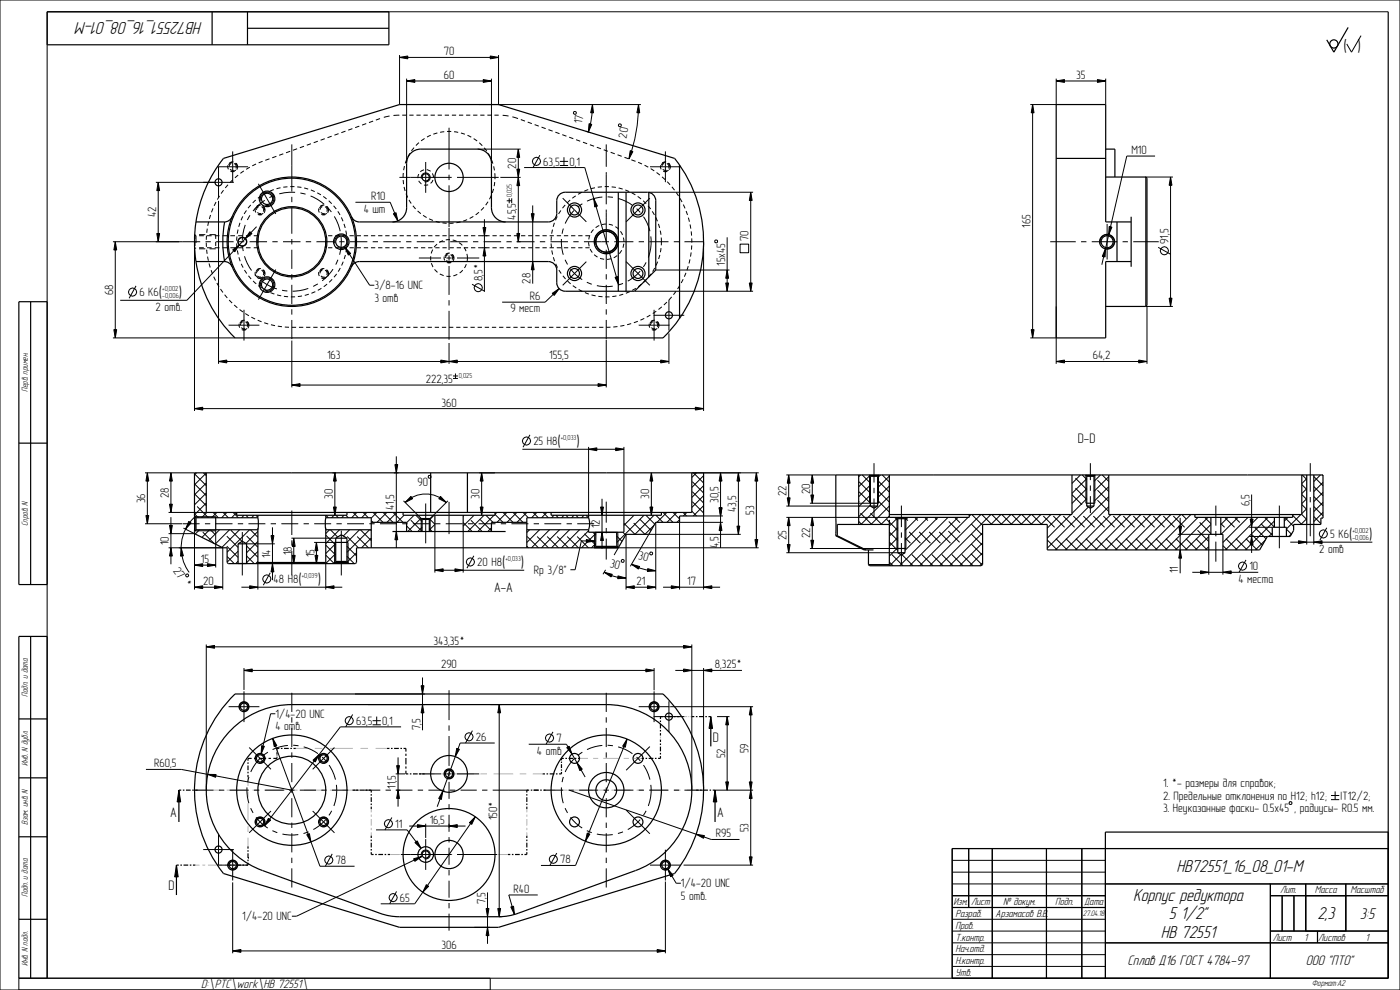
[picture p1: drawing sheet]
<svg xmlns="http://www.w3.org/2000/svg" width="594mm" height="420mm" viewBox="0 0 594 420" stroke-linecap="round" stroke-linejoin="round" font-family="sans-serif">
<defs><g id="words">
<g font-size="7.6">
<text x="85.9" y="9.4" transform="rotate(-180 85.9 9.4)">HB72551_16_08_01-М</text>
<text x="499.2" y="370.1">HB72551_16_08_01-М</text>
<text x="480.8" y="382.3">Корпус редуктора</text>
<text x="496" y="390.1">5 1/2&quot;</text>
<text x="558.9" y="390.1">2,3</text>
<text x="492.6" y="397.9">HB 72551</text>
</g>
<text font-size="7.5" x="570.1" y="22.1">( )</text>
<g font-size="7.2">
<text x="67.4" y="126.4">(</text>
<text x="75.9" y="126.4">)</text>
<text x="236.6" y="189.5">(</text>
<text x="244.6" y="189.5">)</text>
<text x="572.4" y="229">(</text>
<text x="580.9" y="229">)</text>
<text x="213" y="240.9">(</text>
<text x="221" y="240.9">)</text>
<text x="126.6" y="248.1">(</text>
<text x="134.8" y="248.1">)</text>
</g>
<text font-size="6.8" x="577" y="389.8">3:5</text>
<g font-size="6.1">
<text x="478.4" y="409.6">Сплав Д16 ГОСТ 4784-97</text>
<text x="554" y="409.6">ООО &quot;ПТО&quot;</text>
</g>
<g font-size="5.9">
<text x="457.3" y="187.8">D-D</text>
<text x="209.7" y="251.1">A-A</text>
<text x="302.4" y="314.7">D</text>
<text x="72.2" y="346.7">A</text>
<text x="304.2" y="346.7">A</text>
<text x="71.4" y="377.7">D</text>
</g>
<text font-size="5.3" x="85.4" y="419.3">D:\PTC\work\HB 72551\</text>
<g font-size="5.1">
<text x="188.3" y="23.5">70</text>
<text x="188.3" y="33.5">60</text>
<text x="456.6" y="33.5">35</text>
<text x="247" y="52.7" transform="rotate(-81 247 52.7)">17</text>
<text x="265.9" y="58.8" transform="rotate(-80 265.9 58.8)">20</text>
<text x="480.1" y="65.3">M10</text>
<text x="219" y="71.5" transform="rotate(-90 219 71.5)">20</text>
<text x="230.5" y="70.2">63,5</text>
<text x="241.6" y="70.2">0,1</text>
<text x="157.5" y="84.9">R10</text>
<text x="66.3" y="92.2" transform="rotate(-90 66.3 92.2)">42</text>
<text x="154.3" y="90.2">4 шт</text>
<text x="218.9" y="93.2" transform="rotate(-90 218.9 93.2)">45,5</text>
<text x="437.3" y="96.7" transform="rotate(-90 437.3 96.7)">165</text>
<text x="317.6" y="102.4" transform="rotate(-90 317.6 102.4)">70</text>
<text x="495.8" y="103.5" transform="rotate(-90 495.8 103.5)">91,5</text>
<text x="307.6" y="112.8" transform="rotate(-90 307.6 112.8)">15x45</text>
<text x="204.7" y="119.1" transform="rotate(-90 204.7 119.1)">8,5*</text>
<text x="48" y="125.2" transform="rotate(-90 48 125.2)">68</text>
<text x="59.2" y="125.7">6 K6</text>
<text x="158.8" y="122.8">3/8-16 UNC</text>
<text x="225.1" y="120.3" transform="rotate(-90 225.1 120.3)">28</text>
<text x="66" y="132">2 отв.</text>
<text x="158.8" y="128">3 отв</text>
<text x="224.8" y="127.3">R6</text>
<text x="216.5" y="132.6">9 мест</text>
<text x="138.7" y="152.5">163</text>
<text x="233" y="152.5">155,5</text>
<text x="463.6" y="152.5">64,2</text>
<text x="180.7" y="162.3">222,35</text>
<text x="187.3" y="172.5">360</text>
<text x="226.3" y="188.8">25 H8</text>
<text x="177.2" y="206.1">90</text>
<text x="343.8" y="209.8" transform="rotate(-90 343.8 209.8)">20</text>
<text x="61.6" y="213.5" transform="rotate(-90 61.6 213.5)">36</text>
<text x="71.6" y="211.3" transform="rotate(-90 71.6 211.3)">28</text>
<text x="141.2" y="211.7" transform="rotate(-90 141.2 211.7)">30</text>
<text x="203.5" y="211.7" transform="rotate(-90 203.5 211.7)">30</text>
<text x="275.5" y="211.7" transform="rotate(-90 275.5 211.7)">30</text>
<text x="304.8" y="213.2" transform="rotate(-90 304.8 213.2)">30,5</text>
<text x="333.8" y="210.4" transform="rotate(-90 333.8 210.4)">22</text>
<text x="530.2" y="214.8" transform="rotate(-90 530.2 214.8)">6,5</text>
<text x="167.3" y="216.3" transform="rotate(-90 167.3 216.3)">41,5</text>
<text x="312.4" y="217.1" transform="rotate(-90 312.4 217.1)">43,5</text>
<text x="320" y="218.5" transform="rotate(-90 320 218.5)">53</text>
<text x="254.6" y="224.1" transform="rotate(-90 254.6 224.1)">12</text>
<text x="71.6" y="231.3" transform="rotate(-90 71.6 231.3)">10</text>
<text x="304.8" y="232.5" transform="rotate(-90 304.8 232.5)">4,5</text>
<text x="333.8" y="229.1" transform="rotate(-90 333.8 229.1)">25</text>
<text x="343.8" y="228.4" transform="rotate(-90 343.8 228.4)">22</text>
<text x="564.4" y="228.3">5 K6</text>
<text x="85.3" y="238.9">15</text>
<text x="114.7" y="236.8" transform="rotate(-90 114.7 236.8)">14</text>
<text x="123.8" y="235.6" transform="rotate(-90 123.8 235.6)">18</text>
<text x="133.4" y="236.4" transform="rotate(-90 133.4 236.4)">15</text>
<text x="270.6" y="237.2" transform="rotate(15 270.6 237.2)">30</text>
<text x="559.7" y="234.6">2 отв</text>
<text x="73.3" y="242.3" transform="rotate(54 73.3 242.3)">27 *</text>
<text x="202.5" y="240.2">20 H8</text>
<text x="226.5" y="243.5">Rp 3/8&quot;</text>
<text x="258.6" y="240.4" transform="rotate(15 258.6 240.4)">30</text>
<text x="499.9" y="243.2" transform="rotate(-90 499.9 243.2)">11</text>
<text x="530.1" y="241.9">10</text>
<text x="86.3" y="248.2">20</text>
<text x="116.1" y="247.4">48 H8</text>
<text x="270" y="248.2">21</text>
<text x="291.5" y="248.2">17</text>
<text x="525.4" y="247.2">4 места</text>
<text x="183.9" y="273.5">343,35*</text>
<text x="187.1" y="283.5">290</text>
<text x="303.3" y="283.5">8,325*</text>
<text x="116.8" y="304.6">1/4-20 UNC</text>
<text x="116.8" y="309.8">4 отв.</text>
<text x="151.1" y="307.5">63,5</text>
<text x="162.2" y="307.5">0,1</text>
<text x="178.4" y="309.8" transform="rotate(-90 178.4 309.8)">7,5</text>
<text x="201.9" y="314.3">26</text>
<text x="236.1" y="314.9">7</text>
<text x="227.8" y="320.1">4 отв</text>
<text x="307.6" y="321.7" transform="rotate(-90 307.6 321.7)">52</text>
<text x="317.6" y="319.6" transform="rotate(-90 317.6 319.6)">59</text>
<text x="65.4" y="325.5">R60,5</text>
<text x="168" y="334.6" transform="rotate(-90 168 334.6)">11,5</text>
<text x="493.5" y="334">1. *- размеры для справок;</text>
<text x="493.5" y="339.2">2. Предельные отклонения по H12; h12;</text>
<text x="568.8" y="339.2">IT12/2;</text>
<text x="210.9" y="347.9" transform="rotate(-90 210.9 347.9)">150*</text>
<text x="493.5" y="344.5">3. Неуказанные фаски- 0.5х45 , радиусы- R0.5 мм.</text>
<text x="167.7" y="351.2">11</text>
<text x="182.3" y="349.6">16,5</text>
<text x="317.6" y="353.1" transform="rotate(-90 317.6 353.1)">53</text>
<text x="303.8" y="355.3">R95</text>
<text x="142.4" y="366.6">78</text>
<text x="237.7" y="366.3">78</text>
<text x="288.9" y="376.5">1/4-20 UNC</text>
<text x="169.7" y="382.6">65</text>
<text x="206" y="383.6" transform="rotate(-90 206 383.6)">7,5</text>
<text x="217.9" y="378.8">R40</text>
<text x="288.9" y="381.7">5 отв.</text>
<text x="102.8" y="390.4">1/4-20 UNC</text>
<text x="187.3" y="402.5">306</text>
</g>
<g font-size="4.5">
<text x="543.1" y="379.1">Лит.</text>
<text x="557.9" y="379.1">Масса</text>
<text x="573" y="379.1">Масштаб</text>
<text x="404.5" y="384.1">Изм.</text>
<text x="405.4" y="389.1">Pазраб.</text>
<text x="412" y="384.1">Лист</text>
<text x="422.4" y="389.1">Арзамасов В.В.</text>
<text x="425.7" y="384.1">№ докум.</text>
<text x="447.7" y="384.1">Подп.</text>
<text x="460" y="384.1">Дата</text>
<text x="405.4" y="394.1">Пров.</text>
<text x="405.4" y="399.1">Т.контр.</text>
<text x="540" y="399.1">Лист</text>
<text x="553.4" y="399.1">1</text>
<text x="559.3" y="399.1">Листов</text>
<text x="579.4" y="399.1">1</text>
<text x="405.4" y="404.1">Нач.отд.</text>
<text x="405.4" y="409.1">Н.контр.</text>
<text x="405.4" y="414.1">Утв.</text>
</g>
<g font-size="3.8">
<text x="11.8" y="166.3" transform="rotate(-90 11.8 166.3)">Перв. примен.</text>
<text x="11.8" y="223.1" transform="rotate(-90 11.8 223.1)">Справ. N</text>
<text x="11.8" y="295.6" transform="rotate(-90 11.8 295.6)">Подп. и дата</text>
<text x="11.8" y="324.9" transform="rotate(-90 11.8 324.9)">Инв. N дубл.</text>
<text x="11.8" y="350" transform="rotate(-90 11.8 350)">Взам. инв. N</text>
<text x="11.8" y="380.6" transform="rotate(-90 11.8 380.6)">Подп. и дата</text>
<text x="11.8" y="409.9" transform="rotate(-90 11.8 409.9)">Инв. N подл.</text>
<text x="556.6" y="418.4">Формат:А2</text>
</g>
<text font-size="3.5" x="459.4" y="388.7">27.04.18</text>
<g font-size="3.1">
<text x="217.1" y="83.8" transform="rotate(-90 217.1 83.8)">0,025</text>
<text x="68.8" y="123.6">+0,002</text>
<text x="68.8" y="126.4">-0,006</text>
<text x="194.6" y="160.6">0,025</text>
<text x="238" y="186.7">+0,033</text>
<text x="573.8" y="226.2">+0,002</text>
<text x="573.8" y="229">-0,006</text>
<text x="214.4" y="238.1">+0,033</text>
<text x="128" y="245.3">+0,039</text>
</g>
</g></defs>
<g fill="#000">
<path d="M169.5 24.4l3.5-.6v1.2zM172.5 34.4l3.5-.6v1.2zM205 33.8l3.5 .6-3.5 .6zM208 23.8l3.5 .6-3.5 .6zM448.1 34.4l3.5-.6v1.2zM465.6 33.8l3.5 .6-3.5 .6zM249.9 52.5l1.2 .3-1.5 3.2zM251.4 44.4l.4 3.5-1.2-.1zM270.9 44.4l.5 3.5-1.2-.1zM438.1 44.4l.6 3.5h-1.2zM67.1 77.4l.6 3.5h-1.2zM219.9 75.3l.6 3.5h-1.2z"/>
<path d="M219.9 63.3l.6 3.5h-1.2zM219.3 71.8h1.2l-.6 3.5zM267.4 63.9l1.1 .4-1.7 3.1zM496.6 75.1l.6 3.5h-1.2zM166.9 90.7l1.1-.5 .8 3.5zM225.4 90.7h1.2l-.6 3.5zM251.9 84.3l1.6 3.2-1.2 .3zM318.5 81.6l.6 3.5h-1.2zM470.6 96.1l1.2 .3-1.4 3.2zM66.5 99.1h1.2l-.6 3.5zM98.7 106l2.9-2.1-2 2.9zM106 98.3l.9 .8-2.8 2.1z"/>
<path d="M146.4 105l2.4 2.6-1 .6zM205.5 105.1l.6 3.5h-1.2zM204.9 96.5h1.2l-.6 3.5zM219.3 99.1h1.2l-.6 3.5zM226 111l.6 3.5h-1.2zM308.5 114.6l.6 3.5h-1.2zM469.1 105.5l-.2 3.5-1.2-.2zM234.3 124.5l2.9-2-2.1 2.8zM261 117.7l1.1-.4 .4 3.6zM307.9 120.1h1.2l-.6 3.5zM317.9 120.1h1.2l-.6 3.5zM496 126.5h1.2l-.6 3.5z"/>
<path d="M92.7 153.4l3.5-.6v1.2zM190.5 153.4l3.5-.6v1.2zM187 152.8l3.5 .6-3.5 .6zM280.3 152.8l3.5 .6-3.5 .6zM437.5 139.9h1.2l-.6 3.5zM448.1 153.4l3.5-.6v1.2zM483.1 152.8l3.5 .6-3.5 .6zM82.5 173.4l3.5-.6v1.2zM123.8 163.4l3.5-.6v1.2zM253.7 162.8l3.5 .6-3.5 .6zM295 172.8l3.5 .6-3.5 .6zM249.7 190.6l3.5-.6v1.2z"/>
<path d="M261.2 190l3.5 .6-3.5 .6zM62.5 200.6l.6 3.5h-1.2zM71.9 213.9h1.2l-.6 3.5zM72.5 200.6l.6 3.5h-1.2zM141.5 215.1h1.2l-.6 3.5zM142.1 200.6l.6 3.5h-1.2zM167.6 197.1h1.2l-.6 3.5zM174.3 210.6l.8 1-3.2 1.6zM186.9 210.6l2.4 2.6-3.1-1.6zM203.8 215.1h1.2l-.6 3.5zM204.4 200.6l.6 3.5h-1.2zM254.8 215.1h1.2l-.6 3.5z"/>
<path d="M276.4 200.6l.6 3.5h-1.2zM275.8 215.1h1.2l-.6 3.5zM305.1 215.4h1.2l-.6 3.5zM305.7 200.6l.6 3.5h-1.2zM313.3 200.6l.6 3.5h-1.2zM334.6 219.5l.6 3.5h-1.2zM334.6 201.5l.6 3.5h-1.2zM334 211.2h1.2l-.6 3.5zM344.6 219.5l.6 3.5h-1.2zM344.6 201.5l.6 3.5h-1.2zM344 210h1.2l-.6 3.5zM61.9 218.7h1.2l-.6 3.5z"/>
<path d="M72.5 232.4l.6 3.5h-1.2zM71.9 222.9h1.2l-.6 3.5zM82.5 239.8l3.5-.6v1.2zM88 239.2l3.5 .6-3.5 .6zM115.6 239.1l.6 3.5h-1.2zM115 227.2h1.2l-.6 3.5zM124 235.6h1.2l-.6 3.5zM124.6 228.3l.6 3.5h-1.2zM133.7 235.6h1.2l-.6 3.5zM134.3 230.1l.6 3.5h-1.2zM168.2 225.5l.6 3.5h-1.2zM248.8 228.9l3.5 .7-3.5 .5z"/>
<path d="M255.4 225.8l.6 3.5h-1.2zM268 239.4l3.4 .9-.5 1.1zM305.7 221.6l.6 3.5h-1.2zM312.7 223.2h1.2l-.6 3.5zM334 231h1.2l-.6 3.5zM344 229.2h1.2l-.6 3.5zM500.1 223.2h1.2l-.6 3.5zM500.7 233.3l.6 3.5h-1.2zM530.4 220.2h1.2l-.6 3.5zM531 227.6l.6 3.5h-1.2zM550.9 229.4l3.5 .6-3.5 .6zM557.4 230l3.5-.6v1.2z"/>
<path d="M82.5 249.1l3.5-.6v1.2zM91 248.5l3.5 .6-3.5 .6zM105.9 248.5l3.5 .6-3.5 .6zM138.2 249.1l3.5-.6v1.2zM184.5 241.9l3.5-.6v1.2zM193 241.3l3.5 .6-3.5 .6zM256.4 242.8l3.4 .9-.5 1.1zM265.6 249.1l3.5-.6v1.2zM262.2 244.3l3.4 .9-3.5 .3zM274.8 241.2l3.4 .9-3.5 .3zM274.7 248.5l3.5 .6-3.5 .6zM284.8 248.5l3.5 .6-3.5 .6z"/>
<path d="M298.5 249.1l3.5-.6v1.2zM509.4 242.2l3.5 .6-3.5 .6zM518.9 242.8l3.5-.6v1.2zM87.5 274.4l3.5-.6v1.2zM290 273.8l3.5 .6-3.5 .6zM103.5 284.4l3.5-.6v1.2zM179.3 298.9l.6 3.5h-1.2zM178.7 290.9h1.2l-.6 3.5zM211.8 298.9l.6 3.5h-1.2zM274 283.8l3.5 .6-3.5 .6zM290 283.8l3.5 .6-3.5 .6zM298.5 284.4l3.5-.6v1.2z"/>
<path d="M318.5 299.8l.6 3.5h-1.2zM111 316.3l1.2 .3-1.4 3.3zM115.7 313.3l1.8 3-1.1 .5zM240.5 317.2l1-.6 1.2 3.3zM266.1 313.6l-.8 3.4-1.1-.4zM301.6 304l.7 5h-1.5zM308.5 304l.6 3.5h-1.2zM75.9 335.2l.8 5h-1.5zM88.1 328.5l3.6 .1-.2 1.2zM132.8 322.5l2.6-2.4-1.6 3.1zM168.9 335.2l.6 3.5h-1.2zM168.3 324.8h1.2l-.6 3.5z"/>
<path d="M187.9 335.7l-.6 3.5-1.2-.5zM193.8 317.5l1.1 .4-1.7 3.1zM244.8 323.6l2.3 2.7-1.1 .6zM303.4 335.2l.7 5h-1.5zM307.9 331.7h1.2l-.6 3.5zM317.9 331.7h1.2l-.6 3.5zM318.5 335.2l.6 3.5h-1.2zM113.9 347.2l.9 .7-2.6 2.4zM130.2 354.1l1.1-.4 .6 3.5zM176 357.5l1-.8 1.6 3.2zM177.1 349.8l3.5 .6-3.5 .6zM190.5 350.4l3.5-.6v1.2z"/>
<path d="M201.7 346.5l-1.5 3.2-1-.7zM249.2 353.4l1.1 .5-1.9 3zM295.4 353.9l3.5 .6-.4 1.1zM74.9 367l.7 5h-1.5zM175.5 364.3l3.4-.9-2.9 2zM180.9 375.3l1 .7-2.5 2.5zM283.3 368.7l2.3 2.7-1 .6zM317.9 363.5h1.2l-.6 3.5zM206.2 385.4h1.2l-.6 3.5zM206.8 393.4l.6 3.5h-1.2zM211.2 385.4h1.2l-.6 3.5zM216.7 384.8l1.2-.4 .4 3.6z"/>
<path d="M98.7 403.4l3.5-.6v1.2zM278.8 402.8l3.5 .6-3.5 .6z"/>
</g>
<g fill="none" stroke="#000" stroke-width=".42">
<path d="M0 0h594v420h-594zM589 5h-569v410M169.5 24.4l3.5-.6v1.2zM169.5 23.4v21M169.5 24.4h42M172.5 34.4l3.5-.6v1.2zM172.5 33.4v35.4M172.5 34.4h36M205 33.8l3.5 .6-3.5 .6zM208 23.8l3.5 .6-3.5 .6zM208.5 33.4v34.9M211.5 23.4v21"/>
<path d="M448.1 34.4l3.5-.6v1.2zM448.1 34.4h21M448.1 33.4v11M465.6 33.8l3.5 .6-3.5 .6zM469.1 33.4v11M134.9 59.9l-1.8 .6M137.8 58.8l-1.8 .7M140.7 57.8l-1.7 .6M143.7 56.7l-1.8 .6M146.6 55.6l-1.8 .7M149.5 54.6l-1.7 .6M152.4 53.5l-1.7 .6"/>
<path d="M155.4 52.4l-1.8 .7M158.3 51.4l-1.7 .6M161.2 50.3l-1.7 .6M165.3 49.2l-2.5 .6M169.5 48.9l-2.6 .1M170.7 48.9h1.8M173.7 48.9h1.8M176.7 48.9h1.8M179.7 48.9h1.8M182.7 48.9h1.8M185.7 48.9h1.8M188.7 48.9h1.8"/>
<path d="M191.7 48.9h1.8M194.7 48.9h1.8M197.7 48.9h1.8M200.8 48.9h1.8M203.5 44.4h68.4M203.8 48.9h1.8M206.8 48.9h1.8M209.8 48.9h1.8M213.3 48.9l2.5 .3M217.4 49.6l2.4 .7M221 50.7l1.7 .7M223.9 51.8l1.8 .6"/>
<path d="M226.8 52.9l1.8 .6M229.8 53.9l1.7 .7M232.7 55l1.8 .6M235.6 56.1l1.8 .6M238.6 57.1l1.7 .7M241.5 58.2l1.8 .6M243.4 47.5l.9-.1 .1 .9-.9 .1zM244.4 59.3l1.8 .6M248.6 55.7l2 .6M249.9 52.5l1.2 .3-1.5 3.2zM251.4 44.4l.4 3.5-1.2-.1zM251.4 44.4l-.5 6.4-1.3 5.2"/>
<path d="M262.5 52.8l.9-.2 .1 1-.9 .1zM270.9 44.4l.5 3.5-1.2-.1zM270.9 44.4l-.3 6.2-.8 6.2-1.5 6.1-1.5 4.5M437.1 44.4h11.5M438.1 44.4l.6 3.5h-1.2zM438.1 44.4v99M66.1 77.4h25.5M67.1 77.4l.6 3.5h-1.2zM67.1 77.4v25.2M96.7 78.4l-1.1 1.3M98.6 68.9l-1 .3-.6 .8M98.8 76.2l-1.3 1.3"/>
<path d="M99.8 69.2l.6 .8 .2 .9M100 72.1l-.8 .5h-1M100.1 72.1h-.1M101.1 74.3l-1.4 1.1M103.5 72.5l-1.5 1M106 70.9l-1.5 1M108.6 69.6l-1.6 .8M111.4 68.4l-1.7 .7M114.3 67.4l-1.7 .6M117.3 66.3l-1.8 .7M120.2 65.2l-1.8 .7M123.1 64.2l-1.7 .6"/>
<path d="M126.1 63.1l-1.8 .7M129 62l-1.8 .7M131.9 61l-1.7 .6M178.8 75.8a1.9 1.9 0 0 1 1.7-2.4 1.9 1.9 0 0 1 2 2 1.9 1.9 0 0 1-2.4 1.7M202.5 63.3h18.4M212.3 75.3h8.6M219.3 71.8h1.2l-.6 3.5zM219.9 75.3l.6 3.5h-1.2zM219.9 63.3l.6 3.5h-1.2zM219.9 63.3v39.3M222.4 71.1h25.7l14.4 49.8M229.1 65.8l-2.9 5.3"/>
<path d="M237.5 68.5h3.5M237.5 70.2h3.5M239.3 66.7v3.5M247.4 60.3l1.7 .7M250.3 61.4l1.7 .6M253.2 62.5l1.8 .6M256.2 63.5l1.7 .7M259.1 64.6l1.7 .6M262 65.7l1.8 .6M264.9 66.7l1.8 .7M267.4 63.9l1.1 .4-1.7 3.1zM267.9 67.8l1.7 .6"/>
<path d="M270.8 68.9l1.6 .7M273.5 70.1l1.6 .8M276.1 71.5l1.5 1M278.6 73.2l1.4 1.1M280.9 75l1.3 1.2M282.2 68.9l-1 .3-.6 .8M283.1 77.1l1.2 1.3M283.4 69.2l.6 .8 .2 .9M283.6 72.1l-.8 .5h-1M283.7 72.1h-.1M285.1 79.3l1.1 1.4M485.8 75.1h11.8"/>
<path d="M490.1 66.2h-12l-10.6 46.1M496.6 75.1l.6 3.5h-1.2zM496.6 75.1v54.9M66.5 99.1h1.2l-.6 3.5zM82.7 99.6v1.8M84.5 99.6h2.6M87.6 100l-.1 1.7M87.9 97l-.2 1.8M88.5 94.1l-.4 1.7M88.9 99.6h2.6v1.8M89.3 91.2l-.5 1.7M90.4 88.4l-.7 1.7"/>
<path d="M91.7 85.7l-.8 1.6M92.7 85.2v69.2M93.2 83.1l-1 1.6M94.8 80.7l-1 1.4M106 98.3l.9 .8-2.8 2.1zM108.9 96.2l-29.6 31.2h-28.3M110.2 87.2l-.9 .3-.7 .8M110.6 85.1a2.86 2.86 0 0 1 2.5-3.6 2.86 2.86 0 0 1 3.1 3.1 2.86 2.86 0 0 1-3.6 2.5M111.4 87.5l.7 .8 .1 1M111.7 90.5l-.9 .4h-.9M111.7 90.4v.1M137.1 87.2l-.9 .3-.6 .8"/>
<path d="M138.4 87.5l.6 .8 .2 1M138.6 90.5l-.8 .4h-1M138.6 90.4v.1M150.8 85.8h14.8l3.2 7.9M166.9 90.7l1.1-.5 .8 3.5zM204.9 96.5h1.2l-.6 3.5zM205.5 93v30.8M215 85.2h2.1M216.1 84.1v2.1M217.1 84.1v2.1M219.3 99.1h1.2l-.6 3.5zM225.4 90.7h1.2l-.6 3.5z"/>
<path d="M226 87.2v33.1M251.9 84.3l1.6 3.2-1.2 .3zM275.2 81.6h44.3M286.9 81.6l1 1.5M288.5 84.1l.9 1.6M289.9 86.8l.8 1.6M291.1 89.5l.6 1.7M292.1 92.3l.4 1.8M292.8 95.2l.3 1.8M293.3 98.2l.1 1.8M318.5 81.6l.6 3.5h-1.2zM318.5 81.6v42"/>
<path d="M470.6 96.1l1.2 .3-1.4 3.2zM66.1 102.6h9.9M82.5 102.6v71.8M82.7 102.6v1.8M84.5 105.6h2.6M87.5 102.9l.1 1.8M87.7 105.9l.2 1.8M88.1 108.9l.3 1.7M88.7 111.8l.5 1.7M88.9 105.6h2.6M89.6 114.6l.6 1.7M90.7 117.4l.8 1.6"/>
<path d="M91.5 102.6v1.8M98.7 106l2.9-2.1-2 2.9zM110.2 114.1l-.9 .4-.7 .7M111.4 114.5l.7 .7 .1 1M111.7 117.4l-.9 .5h-.9M111.7 117.4h.1M137.1 114.1l-.9 .4-.6 .7M138.4 114.5l.6 .7 .2 1M138.6 117.4l-.8 .5h-1M138.6 117.4h.1M142.1 103.3a2.86 2.86 0 0 1 2.5-3.6 2.86 2.86 0 0 1 3.1 3.1 2.86 2.86 0 0 1-3.6 2.5M146.4 105l2.4 2.6-1 .6z"/>
<path d="M146.4 105l10.4 16h2M190.4 107.6l-1 .3-.6 .8M191.6 107.9l.6 .8 .2 .9M191.8 110.8l-.8 .5h-1M191.9 110.8h-.1M204.5 105.1h1.8M204.5 100h2.3M205.5 105.1l.6 3.5h-1.2zM219.1 102.6h1.8M226 111l.6 3.5h-1.2zM252.4 103.9a5 5 0 0 1 4.4-6.3 5 5 0 0 1 5.4 5.4 5 5 0 0 1-6.3 4.4M261 117.7l1.1-.4 .4 3.6z"/>
<path d="M278.2 114.6h31.3M289.9 118.5l-.9 1.6M291 115.7l-.6 1.7M292 112.9l-.5 1.7M292.7 110l-.4 1.8M293.2 107.1l-.2 1.8M293.5 104.1l-.1 1.8M293.5 101.1v1.8M298.5 102.6v71.8M303.3 102.1l.8-.3 .3 .9-.8 .3zM308.5 114.6l.6 3.5h-1.2zM308.5 100.7v22.9"/>
<path d="M314 103.6h3.6v3.6h-3.6zM466.8 103.3a3 3 0 0 1 2.7-3.7 3 3 0 0 1 3.2 3.2 3 3 0 0 1-3.7 2.7M469.1 105.5l-.2 3.5-1.2-.2zM491.4 104.9l5.2 3M57.7 121.3l-2.9 5.2M92 120.1l.9 1.5M93.6 122.6l1 1.5M95.3 125l1.1 1.4M97.2 127.3l1.3 1.3M99.4 129.4l1.3 1.2M101.6 131.3l1.5 1.1M103.4 136.1l-1 .3-.6 .8"/>
<path d="M104.1 133l1.5 1M104.6 136.4l.6 .8 .2 .9M104.9 139.3l-.9 .5h-1M106.6 134.5l1.6 .8M109.3 135.8l1.7 .7M110.6 121.5a2.86 2.86 0 0 1 2.5-3.6 2.86 2.86 0 0 1 3.1 3.1 2.86 2.86 0 0 1-3.6 2.5M112.1 136.9l1.7 .6M115 137.8l1.7 .4M117.9 138.4l1.8 .2M120.8 138.7l1.8 .1M123.8 138.9h1.8M126.8 138.9h1.9"/>
<path d="M129.9 138.9h1.8M132.9 138.9h1.8M135.9 138.9h1.9M139 138.9h1.8M142 138.9h1.8M145 138.9h1.9M148.1 138.9h1.8M151.1 138.9h1.8M154.1 138.9h1.9M157.2 138.9h1.8M160.2 138.9h1.8M163.2 138.9h1.9"/>
<path d="M166.3 138.9h1.8M169.3 138.9h1.8M172.3 138.9h1.8M175.4 138.9h1.8M178.4 138.9h1.8M181.4 138.9h1.8M184.5 138.9h1.8M187.5 138.9h1.8M190.5 138.9h1.8M193.6 138.9h1.8M196.6 138.9h1.8M199.6 138.9h1.8"/>
<path d="M200.3 120.6l5.2 2.9M202.6 138.9h1.9M205.7 138.9h1.8M208.7 138.9h1.8M211.7 138.9h1.9M214.8 138.9h1.8M217.8 138.9h1.8M220.8 138.9h1.9M223.9 138.9h1.8M226.9 138.9h1.8M229.9 138.9h1.9M233 138.9h1.8"/>
<path d="M234.3 124.5l2.9-2-2.1 2.8zM236 138.9h1.8M237.2 122.5l-5.9 5.7h-18.3M239 138.9h1.9M242.1 138.9h1.8M245.1 138.9h1.8M248.1 138.9h1.8M251.2 138.9h1.8M254.2 138.9h1.8M259 138.8l-1.8 .1M262 138.5l-1.8 .2M264.9 138l-1.7 .4"/>
<path d="M267.8 137.3l-1.7 .5M269.2 123.6h50.3M270.6 136.3l-1.7 .6M273.3 135.1l-1.6 .7M276 133.7l-1.6 .8M277.4 136.1l-1 .3-.6 .8M278.4 132l-1.4 1M278.6 136.4l.6 .8 .2 .9M278.9 139.3l-.9 .5h-1M280.8 130.2l-1.4 1.1M283 128.1l-1.3 1.3M285 125.9l-1.2 1.4"/>
<path d="M286.8 123.6l-1.1 1.4M288.4 121.1l-.9 1.5M307.9 120.1h1.2l-.6 3.5zM317.9 120.1h1.2l-.6 3.5zM437.5 139.9h1.2l-.6 3.5zM448.1 130v24.4M486.2 130h11.4M486.6 130v24.4M496 126.5h1.2l-.6 3.5zM92.7 153.4l3.5-.6v1.2zM92.7 153.4h191.1M123.8 144.5v19.9"/>
<path d="M187 152.8l3.5 .6-3.5 .6zM190.5 153.4l3.5-.6v1.2zM190.5 145.5v8.9M192.2 159.5h2.1M193.2 158.5v2.1M257.2 144.2v20.2M280.3 152.8l3.5 .6-3.5 .6zM283.8 141.5v12.9M437.1 143.4h11M448.1 153.4l3.5-.6v1.2zM448.1 153.4h38.5M483.1 152.8l3.5 .6-3.5 .6z"/>
<path d="M82.5 173.4l3.5-.6v1.2zM82.5 173.4h216M123.8 163.4l3.5-.6v1.2zM123.8 163.4h133.4M192.2 160.6h2.1M253.7 162.8l3.5 .6-3.5 .6zM295 172.8l3.5 .6-3.5 .6zM167.6 197.1h1.2l-.6 3.5zM168.2 193.6v38.9M221.6 190.6h43.1M224.8 184.5l-2.9 5.2M249.7 190.6l3.5-.6v1.2z"/>
<path d="M249.7 189.6v29M261.2 190l3.5 .6-3.5 .6zM264.7 189.6v29M61.5 200.6h21M61.9 218.7h1.2l-.6 3.5zM62.5 200.6l.6 3.5h-1.2zM62.5 200.6v21.6M71.5 217.4h16M71.9 213.9h1.2l-.6 3.5zM72.5 200.6l.6 3.5h-1.2zM72.5 200.6v16.8M72.5 219.4v20"/>
<path d="M82.7 219.2h8.8M83.4 200.6l-.9 .8M87.5 200.7l-5 5M87.5 204.9l-5 5M87.5 209.2l-5 5M87.5 213.4l-5 5M87.8 217.4l-2.3 2.2M92 217.4l-2.2 2.2M96.3 217.4l-2.3 2.2M100.4 217.5l-2.1 2.1M103.5 218.6l-1 1M107.8 218.6l-1.1 1"/>
<path d="M141.1 200.6h1.5M141.5 215.1h1.2l-.6 3.5zM141.7 218.6l-1 1M142.1 200.6l.6 3.5h-1.2zM142.1 200.6v18M146 218.6l-1.1 1M151.4 217.4l-2.2 2.2M155.7 217.4l-2.3 2.2M159.9 217.4l-2.4 2.4M164.1 217.4l-4.2 4.2M167.2 200.6h1.9M168.4 217.4l-4.2 4.2"/>
<path d="M171.2 212.5l6.1 6.1M171.4 218.6l-3 3M171.9 213.2a12.3 12.3 0 0 1 17.4 0M174.3 210.6l.8 1-3.2 1.6zM175.7 218.6l-3.2 3.1M178.6 219.9l-5.6 5.6M178.7 220v5.5M182 201.7l.9 .3-.3 .9-.9-.3zM182.5 220v5.5M184.2 218.6l-2 2M186.9 210.6l2.4 2.6-3.1-1.6zM190 212.5l-6 6"/>
<path d="M196.9 218.6l-.4 .4M201.1 218.6l-4.6 4.6M203.4 200.6h6.6M203.8 215.1h1.2l-.6 3.5zM204.4 200.6l.6 3.5h-1.2zM204.4 200.6v18M205.4 218.6l-6.9 6.9M209.6 218.6l-6.9 6.9M210.8 217.4l-.8 .8M215.1 217.4l-4.2 4.2M219.3 217.4l-4.2 4.2M223.5 217.4l-4.2 4.2"/>
<path d="M227.8 217.4l-2.3 2.2M232 217.4l-2.2 2.2M235.1 218.6l-1.1 1M239.3 218.6l-1 1M243.6 218.6l-1.1 1M247.8 218.6l-1.1 1M254.8 215.1h1.2l-.6 3.5zM255.4 211.6v21.2M264.8 218.6h-.1M269 218.6l-4.3 4.3M273.3 218.6l-11.6 11.6M275.8 215.1h1.2l-.6 3.5z"/>
<path d="M276.4 200.6l.6 3.5h-1.2zM276.4 200.6v18M277.5 218.6l-8.1 8.1M282.9 217.4l-4.2 4.2M287.2 217.4l-4.2 4.2M291.4 217.4l-1.5 1.5M295.5 200.6l-2 2M298.5 201.8l-5 5M298.5 206.1l-5 5M298.5 210.3l-5 5M298.5 214.5l-4.3 4.4M298.5 218.8l-.1 .1"/>
<path d="M298.5 200.6h15.8M305.1 215.4h1.2l-.6 3.5zM305.7 200.6l.6 3.5h-1.2zM305.7 200.6v31.9M306.7 218.9h-8.2v31.2M313.3 200.6l.6 3.5h-1.2zM313.3 200.6v26.1M333.6 219.5h43.7M333.6 214.7h35.7M333.6 201.5h21M334 211.2h1.2l-.6 3.5zM334.6 219.5l.6 3.5h-1.2z"/>
<path d="M334.6 201.5l.6 3.5h-1.2zM334.6 201.5v13.2M334.6 219.5v15M344 210h1.2l-.6 3.5zM344.6 219.5l.6 3.5h-1.2zM344.6 201.5l.6 3.5h-1.2zM344.6 201.5v12M344.6 219.5v13.2M365.1 201.5l-.8 .8M368.9 201.7v11.8h-25.3M369 201.8l-4.7 4.7M369.3 205.8l-5 4.9"/>
<path d="M369.3 210l-5 5M369.3 214.3l-5 4.9M372.7 201.7v11.8M373.6 201.5l-1.2 1.2M377.3 202l-4.9 4.9M377.3 206.2l-4.9 5M377.3 210.5l-12 12M377.3 214.7l-7.8 7.8M377.3 218.9l-3.5 3.6M380.5 219.7v13h-36.9M380.7 219.8l-3.4 3.4M384.4 219.7v13"/>
<path d="M385.3 219.5l-1.3 1.3M389.5 219.5l-5.5 5.5M393.8 219.5l-9.8 9.8M398 219.5l-14 14M402.2 219.5l-20.5 20.5M406.5 219.5l-20.5 20.5M410.7 219.5l-20.5 20.5M411.9 218.3l-.7 .7M416.2 218.3l-21.8 21.7M420.4 218.3l-21.7 21.7M424.7 218.3l-4.2 4.2M428.9 218.3l-4.2 4.2"/>
<path d="M433.1 218.3l-4.2 4.2M437.4 218.3l-4.2 4.2M441.6 218.3l-4.2 4.2M445.9 218.3l-4.2 4.2M450.1 218.3l-5.8 5.8M454.4 218.3l-10.1 10M458.4 201.5l-3.6 3.6M460.7 201.7v11.8M461.1 203.1l-6.3 6.2M461.1 207.3l-6.3 6.3M461.1 211.5l-6.3 6.3M461.8 215.1l-17.5 17.5"/>
<path d="M464.5 201.7v11.8M466.9 201.5l-2.7 2.7M470.4 202.2l-6.2 6.3M470.4 206.5l-6.2 6.2M470.4 210.7l-22.6 22.6M470.4 214.9l-18.3 18.4M471.3 218.3l-15 15M475.6 218.3l-15 15M479.8 218.3l-15 15M484 218.3l-15 15M488.3 218.3l-15 15M492.5 218.3l-15 15"/>
<path d="M496.8 218.3l-15 15M500.7 219.7v23.5M501 218.3l-15 15M505.3 218.3l-15 15M508.3 219.5l-13.8 13.8M512.5 219.5l-13.8 13.8M521 219.5l-3 3.1M525.3 219.5l-7.2 7.2M529.5 219.5l-10.6 10.6M531 209.8v24.8M533.8 219.5l-13.8 13.8M538 219.5l-13.8 13.8"/>
<path d="M546.5 219.5l-1.6 1.6M551.9 218.3l-6.1 6.1M554.4 203.1l-2.1 2.1M554.4 207.3l-2.1 2.1M554.4 211.6l-2.1 2.1M554.4 215.8l-2.1 2.1M560.2 201.5l-2.8 2.8M561.3 204.7l-3.9 3.9M561.3 208.9l-3.9 3.9M561.3 213.1l-3.9 3.9M561.3 217.4l-3.9 3.9M61.5 222.2h15.8"/>
<path d="M71.5 226.4h11v23.7M71.5 232.4h23v17.7M71.9 222.9h1.2l-.6 3.5zM72.5 232.4l.6 3.5h-1.2zM82.5 239.8l3.5-.6v1.2zM82.5 225.2v.2M82.5 239.8h9M82.7 225.2h8.8v15.6M84.7 224.7l-1.8 1.9M88 239.2l3.5 .6-3.5 .6zM88.9 224.7l-3.2 3.3M93.2 224.7l-4.7 4.7"/>
<path d="M97.4 224.7l-6.1 6.1M101 233.9l-4.6 4.6M101 238.1l-1 1M101.6 224.7l-7.4 7.5M104.6 230.7h12M105.9 224.7l-9.5 9.6M109.4 225.5l-5.1 5M109.4 229.7l-4.8 4.8M109.4 233.9l-4.8 4.8M109.4 238.2l-.9 .9M109.4 224.1v.6M109.4 238.6v11.5"/>
<path d="M115 227.2h1.2l-.6 3.5zM115.6 239.1l.6 3.5h-1.2zM115.6 223.7v22.4M123.6 228.3h18.8M124 235.6h1.2l-.6 3.5zM124.6 228.3l.6 3.5h-1.2zM124.6 228.3v10.8M133.3 230.1h8.7v8.6M133.7 235.6h1.2l-.6 3.5zM134.3 230.1l.6 3.5h-1.2zM134.3 230.1v9M138.2 223.9v.8"/>
<path d="M138.2 238.6v11.5M139.8 224.7l-1.6 1.7M142.4 230.6l-4.2 4.2M142.4 234.9l-4 4M144.1 224.7l-5.9 5.9M147.7 230.1v8.6M148.3 224.7l-2.6 2.7M151.3 234.5l-3.9 3.9M152.5 224.7l-5.3 5.4M156.8 224.7l-9.6 9.6M157.5 228.3l-4.1 4.1M168.2 225.5l.6 3.5h-1.2z"/>
<path d="M179.1 223.7l-1.8 1.8M184.5 222.5l-2.3 2.3M184.5 225.5v17.4M196.5 225.5v17.4M201 235.8l-2.9 5.2M208.5 223.9l-1.5 1.6M224.7 224.7l-1.2 1.2M228.9 224.7l-5.4 5.4M233.2 224.7l-7.7 7.7M237.4 224.7l-7.6 7.7M241.6 224.7l-7.6 7.7M245.9 224.7l-7.7 7.7"/>
<path d="M248.8 228.9l3.5 .7-3.5 .5zM249.7 225.2l-7.2 7.2M252.3 229.6l-5.6-.1-2.7 12.2h-2M252.3 225.9l-.1 6.4M252.7 230.6l-1.7 1.8M252.8 226.3l-6.1 6.1M255.4 225.8l.6 3.5h-1.2zM261.8 225.8l-.2 .2M262.1 225.9l.1 6.4M262.3 232.4l-1.7 3.1M263.7 237.5h.9l.1 .9-.9 .1zM265.6 226.7v23.4"/>
<path d="M268 239.4l3.4 .9-.5 1.1zM268 239.4a20.5 20.5 0 0 0 10.2 2.7M275.8 234.4l.9-.1 .1 .9-.9 .1zM277.5 222.8l-3.9 3.9M278.2 221.6v28.5M288.3 220.5l-1.1 1.1M305.7 221.6l.6 3.5h-1.2zM306.7 221.6h-18.4v28.5M312.7 223.2h1.2l-.6 3.5zM314.3 226.7h-39l-7.8 13.6M333.6 234.5h47.3M334 231h1.2l-.6 3.5z"/>
<path d="M344 229.2h1.2l-.6 3.5zM380.9 223.8l-3.6 3.6M380.9 228.1l-3.6 3.6M380.9 232.3l-3.6 3.6M382.2 235.3l-4.7 4.7M416.9 226l-14 14M416.9 230.3l-9.7 9.7M416.9 234.5l-5.5 5.5M416.9 238.8l-1.2 1.2M499.7 226.7h13.2M500.1 223.2h1.2l-.6 3.5zM500.7 233.3l.6 3.5h-1.2z"/>
<path d="M512.9 227.7l-5.7 5.6M512.9 231.9l-1.4 1.4M512.9 233.3v10.5M513.8 222.5l-10.8 10.8M518.9 233.3v10.5M528.6 237.5l-2.9 5.3M530 227.6h7.7M530 223.7h9.8M530.4 220.2h1.2l-.6 3.5zM531 227.6l.6 3.5h-1.2zM536.8 229.1l-4.1 4.2M539.8 226.2l-1.4 1.4"/>
<path d="M540.7 221l-12.3 12.3M547.4 230h34.9M548.1 226.4l-1.2 1.2M550.9 229.4l3.5 .6-3.5 .6zM554.4 220l-2.4 2.5M554.4 222.5v8.5M557.4 230l3.5-.6v1.2zM557.4 222.5v8.5M562.9 223.9l-2.9 5.2M82.5 249.1l3.5-.6v1.2zM82.5 249.1h12M91 248.5l3.5 .6-3.5 .6z"/>
<path d="M102.4 249.1h42.8M105.9 248.5l3.5 .6-3.5 .6zM114.6 243l-2.9 5.2M138.2 249.1l3.5-.6v1.2zM184.5 241.9l3.5-.6v1.2zM184.5 241.9h37.9M193 241.3l3.5 .6-3.5 .6zM256.4 242.8l3.4 .9-.5 1.1zM256.4 242.8a18.5 18.5 0 0 0 9.2 2.4M256.9 241.8l-1 1.8M262.2 244.3l3.4 .9-3.5 .3zM265.6 249.1l3.5-.6v1.2z"/>
<path d="M265.6 249.1h12.6M274.7 248.5l3.5 .6-3.5 .6zM274.8 241.2l3.4 .9-3.5 .3zM281.3 249.1h24.2M284.8 248.5l3.5 .6-3.5 .6zM298.5 249.1l3.5-.6v1.2zM505.9 242.8h28M509.4 242.2l3.5 .6-3.5 .6zM518.9 242.8l3.5-.6v1.2zM87.5 274.4l3.5-.6v1.2zM87.5 273.4v61.8M87.5 274.4h206"/>
<path d="M290 273.8l3.5 .6-3.5 .6zM293.5 273.4v61.8M103.5 284.4l3.5-.6v1.2zM103.5 283.4v9.3M103.5 284.4h174M150.7 294.4h29.6M156.2 298.9h24.1M178.7 290.9h1.2l-.6 3.5zM179.3 298.9l.6 3.5h-1.2zM179.3 287.4v22.4M208 298.9h4.8M211.8 298.9l.6 3.5h-1.2z"/>
<path d="M211.8 298.9v90M274 283.8l3.5 .6-3.5 .6zM277.5 283.4v9.5M284.3 299.8h35.2M286.5 284.4h28.3M290 283.8l3.5 .6-3.5 .6zM298.5 284.4l3.5-.6v1.2zM298.5 283.4v51.8M318.5 299.8l.6 3.5h-1.2zM318.5 299.8v67.2M101.7 300.3a1.91 1.91 0 0 1 1.7-2.4 1.91 1.91 0 0 1 2 2.1 1.91 1.91 0 0 1-2.4 1.7M111 316.3l1.2 .3-1.4 3.3z"/>
<path d="M115.7 313.3l1.8 3-1.1 .5zM115.7 313.3l20.1 54.2h14.6M116.8 302.8h-2l-4 17.1M149.6 303.1l-2.9 5.3M158.1 305.7h3.5M158.1 307.5h3.5M159.8 304v3.5M170.2 308.4h-25.8l-32.2 41.9M193.8 317.5l1.1 .4-1.7 3.1zM200.4 310l-2.9 5.2M209.9 315.2h-14.7l-9.7 27M224.3 315.7h16l8 14"/>
<path d="M234.6 310.5l-2.9 5.2M240.5 317.2l1-.6 1.2 3.3zM266.1 313.6l-.8 3.4-1.1-.4zM266.1 313.6l-21.9 53.6h-14.7M275.7 300.3a1.91 1.91 0 0 1 1.7-2.4 1.91 1.91 0 0 1 2 2.1 1.91 1.91 0 0 1-2.4 1.7M301.6 304l.7 5h-1.5zM304.2 304h5.3M308.5 304l.6 3.5h-1.2zM308.5 304v31.2M61.9 326.4h15l46.9 8.8M75.9 335.2l.8 5h-1.5zM88.1 328.5l3.6 .1-.2 1.2z"/>
<path d="M108.5 322.2a1.91 1.91 0 0 1 1.7-2.4 1.91 1.91 0 0 1 2 2.1 1.91 1.91 0 0 1-2.3 1.7M132.8 322.5l2.6-2.4-1.6 3.1zM135.4 322.2a1.91 1.91 0 0 1 1.7-2.4 1.91 1.91 0 0 1 2.1 2.1 1.91 1.91 0 0 1-2.4 1.7M167.9 335.2h1.9M167.9 328.3h4M168.3 324.8h1.2l-.6 3.5zM168.9 335.2l.6 3.5h-1.2zM168.9 321.3v20.9M187.9 335.7l-.6 3.5-1.2-.5zM188.7 328.8a1.9 1.9 0 0 1 1.7-2.4 1.9 1.9 0 0 1 2 2.1 1.9 1.9 0 0 1-2.4 1.7M241.5 335.2l60.3 20.9h12M244.8 323.6l2.3 2.7-1.1 .6z"/>
<path d="M303.4 335.2l.7 5h-1.5zM303.4 335.2h16.1M307.9 331.7h1.2l-.6 3.5zM317.9 331.7h1.2l-.6 3.5zM318.5 335.2l.6 3.5h-1.2zM564.7 337.5h3.5M564.7 339.2h3.5M566.5 335.7v3.5M108.5 349.2a1.9 1.9 0 0 1 1.7-2.4 1.9 1.9 0 0 1 2 2.1 1.9 1.9 0 0 1-2.3 1.6M113.9 347.2l.9 .7-2.6 2.4zM130.2 354.1l1.1-.4 .6 3.5zM135.4 349.2a1.9 1.9 0 0 1 1.7-2.4 1.9 1.9 0 0 1 2.1 2.1 1.9 1.9 0 0 1-2.4 1.6"/>
<path d="M159.6 352.1h13.1l5.9 7.8M166.3 346.8l-3 5.3M173.6 350.4h23.9M176 357.5l1-.8 1.6 3.2zM177.1 349.8l3.5 .6-3.5 .6zM180.6 349.4v6.1M190.5 350.4l3.5-.6v1.2zM190.5 349.4v1.7M201.7 346.5l-1.5 3.2-1-.7zM201.7 346.5l-25.7 36.9h-14.5M249.2 353.4l1.1 .5-1.9 3zM295.4 353.9l3.5 .6-.4 1.1z"/>
<path d="M411 360v25M421 360v55M444 360v55M459 360v55M469 360v55M547.3 340.1l.8 .3-.3 .9-.8-.3zM74.9 367l.7 5h-1.5zM96.9 367.5a1.9 1.9 0 0 1 1.7-2.4 1.9 1.9 0 0 1 2 2.1 1.9 1.9 0 0 1-2.4 1.7M98.7 374.3v30.1M141 362.2l-3 5.3M168.2 378.2l-2.9 5.2M175.5 364.3l3.4-.9-2.9 2z"/>
<path d="M178.8 363a1.9 1.9 0 0 1 1.7-2.4 1.9 1.9 0 0 1 2 2.1 1.9 1.9 0 0 1-2.4 1.7M178.9 363.4l-53.1 25.3h-2M180.9 375.3l1 .7-2.5 2.5zM206.8 378.6v21.8M228.1 379.7h-12.2l2.4 8.3M236.2 361.9l-2.9 5.3M280.5 367.5a1.91 1.91 0 0 1 1.7-2.4 1.91 1.91 0 0 1 2 2.1 1.91 1.91 0 0 1-2.4 1.7M282.3 374v30.4M283.3 368.7l2.3 2.7-1 .6zM283.3 368.7l3.6 6h2M290 367h29.5M317.9 363.5h1.2l-.6 3.5z"/>
<path d="M404 365h65M404 370h65M404 375h185M404 380h65M539 380h50M539 375v40M544 380v15M549 380v15M554 375v20M571 375v20M201.2 393.4h6.6M206.2 385.4h1.2l-.6 3.5z"/>
<path d="M206.8 393.4l.6 3.5h-1.2zM211.2 385.4h1.2l-.6 3.5zM211.6 388.9h1.2M216.7 384.8l1.2-.4 .4 3.6zM404 385h65M404 390h65M404 395h65M404 400h185M539 395h50M559 395v5M98.7 403.4l3.5-.6v1.2zM98.7 403.4h183.6"/>
<path d="M208 415v5M278.8 402.8l3.5 .6-3.5 .6zM404 415v-55h185v55h-581v5M404 405h65M404 410h65"/>
<circle cx="227.6" cy="68.5" r="1.72"/>
<circle cx="494" cy="106.4" r="1.72"/>
<circle cx="56.2" cy="123.9" r="1.72"/>
<circle cx="202.9" cy="122.1" r="1.72"/>
<circle cx="223.3" cy="187.1" r="1.72"/>
<circle cx="199.5" cy="238.4" r="1.72"/>
<circle cx="561.4" cy="226.5" r="1.72"/>
<circle cx="113.2" cy="245.6" r="1.72"/>
<circle cx="527.2" cy="240.2" r="1.72"/>
<circle cx="148.1" cy="305.7" r="1.72"/>
<circle cx="199" cy="312.6" r="1.72"/>
<circle cx="233.1" cy="313.1" r="1.72"/>
<circle cx="164.8" cy="349.4" r="1.72"/>
<circle cx="139.5" cy="364.9" r="1.72"/>
<circle cx="234.7" cy="364.5" r="1.72"/>
<circle cx="166.8" cy="380.8" r="1.72"/>
</g>
<g fill="none" stroke="#000" stroke-width=".42" stroke-dasharray="6.8 6.8" stroke-linecap="butt">
<path d="M84.2 219.6l-1.7-1.6M87.5 214.5l-5-5M87.5 210.3l-5-5M87.5 206l-5-5M87.5 201.8l-1.2-1.2M88.4 219.6l-5.9-5.8M92.7 219.6l-2.3-2.2M96.9 219.6l-2.3-2.2M101.1 219.6l-2.2-2.2M105.4 219.6l-1.1-1M109.4 219.4l-.8-.8M139.3 219.6l-1-1"/>
<path d="M143.6 219.6l-1.1-1M147.8 219.6l-1-1M152.1 219.6l-2.3-2.2M156.3 219.6l-2.3-2.2M224.2 219.6l-2.3-2.2M228.4 219.6l-2.2-2.2M232.7 219.6l-2.3-2.2M236.9 219.6l-1-1M241.1 219.6l-1-1M245.4 219.6l-1.1-1M249.6 219.6l-1-1M291.3 218.9l-1.5-1.5"/>
<path d="M295.6 218.9l-2.1-2M298.5 217.6l-5-5M298.5 213.4l-5-5M298.5 209.1l-5-5M298.5 204.9l-4.3-4.3M298.5 200.7v-.1M369.3 213.4l-5-4.9M369.3 209.2l-5-5M369.3 205l-3.5-3.5M377.3 217.2l-4.9-4.9M377.3 213l-4.9-5M377.3 208.7l-4.9-4.9"/>
<path d="M377.3 204.5l-3-3M461.1 211.9l-6.3-6.3M461.1 207.7l-6.2-6.2M461.1 203.4l-1.9-1.9M470.4 217l-6.2-6.3M470.4 212.7l-6.2-6.2M470.4 208.5l-6.2-6.3M470.4 204.3l-2.7-2.8M554.4 216.1l-2.1-2.1M554.4 211.9l-2.1-2.1M554.4 207.7l-2.1-2.1M554.4 203.4l-1.9-1.9"/>
<path d="M561.3 218.8l-3.9-3.9M561.3 214.6l-3.9-3.9M561.3 210.3l-3.9-3.9M561.3 206.1l-3.9-3.9M561.3 201.8l-.3-.3M90.8 230.6l-5.8-5.9M99.4 239.1l-3-3M101 236.5l-11.7-11.8M101 232.2l-7.5-7.5M102.7 229.7l-4.9-5M107.9 239.1l-3.3-3.3M109.4 236.4l-4.8-4.8"/>
<path d="M109.4 232.2l-7.4-7.5M109.4 227.9l-3.2-3.2M141.7 239l-3.5-3.5M142.4 235.5l-4.2-4.2M142.4 231.2l-4.2-4.2M143.3 227.8l-3.1-3.1M150.3 239.1l-3.1-3.1M151.3 235.8l-4.1-4M152.1 232.4l-7.7-7.7M156.3 232.4l-7.6-7.7M157.5 229.4l-4.6-4.7M157.5 225.1l-.3-.4"/>
<path d="M158.2 221.6l-.7-.7M162.5 221.6l-4.2-4.2M166.7 221.6l-4.2-4.2M171 221.6l-4.2-4.2M174.9 225.5l-2.4-2.4M179.1 225.5l-6.9-6.9M179.1 221.2l-2.6-2.6M183.4 225.5l-1.2-1.2M184.5 222.4l-2.2-2.2M200.3 225.5l-3.8-3.8M204.6 225.5l-6.9-6.9M208.5 225.2l-6.6-6.6"/>
<path d="M209.2 221.6l-3-3M213.4 221.6l-3.4-3.4M217.6 221.6l-4.2-4.2M221.9 221.6l-4.2-4.2M224.2 232.4l-.7-.7M228.4 232.4l-4.9-4.9M232.7 232.4l-7.7-7.7M236.9 232.4l-7.6-7.7M241.2 232.4l-7.7-7.7M245.4 232.4l-7.6-7.7M249.7 232.4l-7.7-7.7M252.7 231.2l-6.5-6.5"/>
<path d="M252.8 227.1l-1.3-1.3M262.4 232.4l-.7-.7M263.9 229.7l-2.2-2.3M265.5 227l-1.2-1.2M269.4 226.7l-4.7-4.7M273.7 226.7l-8.1-8.1M276.2 225l-6.4-6.4M277.8 222.3l-3.8-3.7M281.3 221.6l-3-3M285.5 221.6l-4.2-4.2M288.3 220.1l-2.7-2.7M365.6 222.5l-1.3-1.3"/>
<path d="M369.9 222.5l-5.6-5.5M374.1 222.5l-9.8-9.8M380.9 233.5l-3.6-3.5M380.9 229.3l-3.6-3.6M380.9 225.1l-9.7-9.7M380.9 220.8l-1.3-1.3M416.7 239.7l-20.1-20.2M416.9 235.6l-16.1-16.1M416.9 231.3l-11.8-11.8M416.9 227.1l-7.6-7.6M416.9 222.9l-4.6-4.6M420.8 222.5l-4.2-4.2"/>
<path d="M425 222.5l-4.2-4.2M429.3 222.5l-4.2-4.2M433.5 222.5l-4.2-4.2M437.8 222.5l-4.2-4.2M442 222.5l-4.2-4.2M448.6 233.3l-4.3-4.2M452.8 233.3l-8.5-8.5M457 233.3l-15-15M461.3 233.3l-15-15M465.5 233.3l-15-15M469.8 233.3l-15-15M474 233.3l-19.2-19.2"/>
<path d="M478.3 233.3l-23.5-23.4M482.5 233.3l-18.5-18.5M486.7 233.3l-15-15M491 233.3l-15-15M495.2 233.3l-15-15M499.5 233.3l-15-15M503.7 233.3l-15-15M507.9 233.3l-15-15M512.2 233.3l-15-15M512.9 229.7l-11.5-11.4M513.8 226.4l-8.1-8.1M513.8 222.1l-2.7-2.6"/>
<path d="M518.3 226.7l-.3-.4M520.7 233.3l-1.8-1.8M524.9 233.3l-6-6.1M529.2 233.3l-11.2-11.2M533.4 233.3l-13.8-13.8M535.6 231.3l-11.8-11.8M537.2 228.6l-9.1-9.1M539.8 227l-7.5-7.5M540.7 223.6l-4.1-4.1M545 223.7l-.1-.1M547.9 226.6l-2.1-2.1M548.9 223.3l-3.8-3.8"/>
<path d="M552.3 222.5l-3.8-3.8M554.4 220.4l-2.1-2.1M560.4 222.1l-3-3M378.9 240l-1.6-1.6M383.1 240l-5.8-5.8M387.4 240l-4.7-4.7M391.6 240l-7.6-7.6M395.9 240l-11.9-11.9M400.1 240l-16.1-16.1M404.4 240l-20.2-20.1M408.6 240l-20.5-20.5M412.8 240l-20.5-20.5"/>
</g>
<g fill="none" stroke="#000" stroke-width=".51">
<path d="M20 5h145v14h-145zM90 5v14M105 12h60M105 5v14M589 5v410h-185v-55h185M286.2 67.2a57 57 0 0 1-4.9 76.2M288.3 70v65.1M469.1 63.3h3.9v11.8M486.2 75.1l.4 .5v53.9l-.4 .5zM95.3 94.2l-.8 7.7 .3 5.2 .5 3.9M98.5 91.9l-1.1 1.5-1.6 .7-12.7 .1-.6 7.7 .6 9.1h12.7l1.6 .7 1.1 1.5M149.1 91.9l1.6 1.8 1.8 .5h80.1a3.6 3.6 0 0 0 3.6-3.6v-5.4a3.6 3.6 0 0 1 3.6-3.6h34.8a3.6 3.6 0 0 1 3.6 3.6v29.4l-9 9h-29.4a3.6 3.6 0 0 1-3.6-3.6v-5.4a3.6 3.6 0 0 0-3.6-3.6h-80.1l-1.8 .4-1.6 1.8"/>
<path d="M166.5 94.2a6 6 0 0 0 6-6v-18.9a6 6 0 0 1 6-6h24a6 6 0 0 1 6 6v18.9a6 6 0 0 0 6 6M262.3 81.6v42M265.6 81.6v42M275.3 81.6v35.9M473.9 94.2v16.8M479.9 94.2h-10.8M479.9 91.9v21.3M469.1 111h10.8M8 128h12v120h-12zM13 128v120M8 188h12M82.5 219v6.4"/>
<path d="M82.5 219l.7 .6M82.7 219.2v6M83.2 219.6v5.1M83.2 219.6h26.2M87.5 200.6v16.8h206v-16.8M91.5 219.2v6M100.4 217.4v1.2h46.8v-1.2M109.4 219.6l.2 2.2-.2 2.9M109.4 218.6v1M123.8 200.6h-41.3v18.4M138.2 219.6l-.2 2.2 .2 2.9M138.2 218.6v1"/>
<path d="M138.2 219.6h19.3v12.8M171 217.4v1.2h39v-1.2M177.3 218.6l1.8 1.8M178.7 220h3.8M183.9 218.6l-1.7 1.8M184.5 218.6v6.9M196.5 218.6v6.9M233.8 217.4v1.2h46.8v-1.2M249.7 219.6a7.5 7.5 0 0 1 0 5.1M249.7 219.6h-26.2v12.8M249.7 218.6v1M257.2 200.6h41.3v18.3h-10.2v2.7h-10.1l-2.9 5.1h-9.7l-3.3 5.7"/>
<path d="M264.7 218.6v7.2h-15v-1.1M364.3 201.5v21M368.7 201.5l.6 .6M368.9 213.5h3.8M368.9 201.7h3.8M369.3 202.1v12.6M369.3 214.7l1.5 .9 1.6-.9M369.3 214.7h3.1M369.3 202.1h3.1M372.4 202.1v12.6M372.9 201.5l-.5 .6M377.3 201.5v18h33.9v-1.2"/>
<path d="M380.4 219.5l.5 .6M380.5 219.7h3.9M384.6 219.5l-.6 .6M395.9 201.5h-41.3v18.4M460.5 201.5l.6 .6M460.7 213.5h3.8M460.7 201.7h3.8M461.1 202.1v12.6M461.1 214.7l1.5 .9 1.6-.9M461.1 214.7h3.1M461.1 202.1h3.1M464.2 202.1v12.6"/>
<path d="M464.7 201.5l-.5 .6M507 218.3v1.2h41.5v-1.2M513.8 219.5v7.2M518 219.5v7.2M529.3 201.5h32v18.3h-.9v2.7h-11.5v2.5l-1.5 2.6h-9.7l-3.3 5.7h-90.1v-10.8h-27.4v17l-.6 .5h-47.3l-.5-.5M540.7 219.5v4.2M544.9 219.5v4.2M552.3 201.5v16.8h-81.9v-16.8h-15.6v16.8h-77.5M554.4 201.5v21M557.4 201.5v21M82.5 225.4v1l12 6h1.9v6.2l.4 .5h54l.5-.5v-6.2h111M83.2 224.7l-.7 .7"/>
<path d="M83.2 224.7h26.2M101 230.7v8.4M101 230.7l1.8-1.1 1.8 1.1M101 239.1h.1M101 230.7h3.6M104.6 230.7l.1 8.4M109.4 224.7v13.9M109.4 238.6l-.5 .5M109.4 238.6h28.8M138.2 224.7v13.9M138.2 238.6l.5 .5M138.2 224.7h19.3"/>
<path d="M142 238.7h5.7M142 230.1h5.7M142.4 228.3v9.9M142.4 228.3l2.4-1.4 2.4 1.4M142.4 238.2l-.9 .9M142.4 238.2h4.8M142.4 228.3h4.8M147.2 228.3v9.9M147.2 238.2l.9 .9M157.5 221.6h15v3.9M166.5 225.5h48M179.1 220.4v5.1"/>
<path d="M179.1 220.4h3.1M182.2 220.4v5.1M223.5 221.6h-15v3.9M223.5 224.7h26.2M252.2 232.3h10M252.7 231.8h9M252.7 231.8l-.6 .6M252.8 225.8l-.1 6M261.6 225.8l.1 6M261.7 231.8l.6 .6M354.6 226.3v1M354.6 227.3l12 6h4"/>
<path d="M354.6 227.3h.7M355.3 227.3l12.1 6M368.5 233.3v6.2M368.5 239.5h8.8M377.3 222.5h-22v4.8M377.3 220.5v19.5M380.5 232.7h3.9M380.9 220.1v14.4M380.9 234.5l1.6 .9 1.5-.9M380.9 234.5h3.1M380.9 220.1h3.1M384 220.1v14.4"/>
<path d="M512.9 233.3v-6.6h6v6.6M539.8 227.6v-3.9h6v3.9M389.6 240h.1M8 270h12v145h-12zM13 270v145M8 305h12M117.5 318.4v.4M117.5 319.1v1.1M118.5 317.5h-1v.5M119.2 317.5h.7M120.5 317.5h2M123.2 317.5h.7"/>
<path d="M124.5 317.5h1M164.2 317.5h1M165.9 317.5h.7M167.2 317.5h2M169.9 317.5h.7M171.2 317.5h1v1.4M172.2 319.8v.9M280.2 305.7v.7M280.2 307v2M280.2 309.7v.7M280.2 311v1M280.2 313.7v1"/>
<path d="M280.2 315.4v.7M280.2 316.7v2M280.2 319.4v.7M281.2 304h-1v1M281.9 304h.7M283.2 304h2M285.9 304h.7M287.2 304h1M293.6 304h1M295.3 304h.6M296.6 304h2M299.3 304h.6"/>
<path d="M300.6 304h1v12.7M8 330h12M76.9 335.2h-1v13.5M77.6 335.2h.6M78.9 335.2h2M81.6 335.2h.6M82.9 335.2h1M105.2 323.4v.7M105.2 324.7v2M105.2 327.4v.7M105.2 328.7v1M106.8 321.7h-1.6v1"/>
<path d="M107.8 321.7h1M109.8 321.7h3.1M113.9 321.7h1.1M117.5 320.5v.4M117.5 321.2v.5h-1.5M149.5 335.2h1M151.2 335.2h.7M152.5 335.2h2M155.2 335.2h.7M156.5 335.2h1v1M157.5 336.9v.7M157.5 338.2v2"/>
<path d="M172.2 321.6v2.7M172.2 325.2v.9M172.2 327v1.3h1M173.9 328.3h.7M175.2 328.3h2M177.9 328.3h.7M179.2 328.3h1M223.5 336.9v.7M223.5 338.2v2M224.5 335.2h-1v1M225.2 335.2h.7M226.5 335.2h2"/>
<path d="M229.2 335.2h.7M230.2 328.3h1M230.5 335.2h1M231.9 328.3h.7M233.2 328.3h2M235.9 328.3h.7M238.2 327.5v.8h-1M238.2 323.1v.6M238.2 324.2v1.7M238.2 326.4v.5M239.2 321.7h-1v.9M239.9 321.7h.7"/>
<path d="M241.2 321.7h2M243.9 321.7h.7M245.2 321.7h1M272.2 321.7h1M273.9 321.7h.7M275.2 321.7h2M277.9 321.7h.7M280.2 320.7v1h-1M295.4 335.2h1M297 335.2h.7M298.4 335.2h2M301 335.2h.7"/>
<path d="M302.4 335.2h1v13.5M8 355h12M105.2 359v1M157.5 340.9v.7M157.5 342.2v1M157.5 354.5v1M157.5 356.2v.7M157.5 357.5v2M223.5 340.9v.7M223.5 342.2v1M223.5 354.5v1M223.5 356.2v.7"/>
<path d="M223.5 357.5v2M411 360v25M421 360v55M444 360v55M459 360v55M589 353h-120v62M75.9 367h-1v12.7M76.5 367h.7M77.9 367h2M80.5 367h.7M81.9 367h1M97.2 367h1"/>
<path d="M98.9 367h.7M100.2 367h2M102.9 367h.7M105.2 364h.1M105.2 366v1h-1M105.2 360.7v.7M105.2 362v2M105.2 364.7v.7M111.4 369.3l50.7 18.5 3.6 .8 3.8 .3h42.1l4.6-.4 3.6-1 49.8-18.2M157.5 360.2v.7M157.5 361.5v1h1M159.2 362.5h.7"/>
<path d="M160.5 362.5h2M163.2 362.5h.7M164.5 362.5h1M215.5 362.5h1M217.2 362.5h.7M218.5 362.5h2M221.2 362.5h.7M223.5 360.2v.7M223.5 361.5v1h-1M404 380h65M469 375h120M539 380h50"/>
<path d="M539 375v40M544 380v15M549 380v15M554 375v20M571 375v20M8 390h12M404 385h65M469 400h120M539 395h50M559 395v5"/>
<circle cx="190.5" cy="75.3" r="6"/>
<circle cx="123.8" cy="102.6" r="27.5"/>
<circle cx="123.8" cy="102.6" r="27"/>
<circle cx="123.8" cy="102.6" r="14.9"/>
<circle cx="123.8" cy="102.6" r="14.4"/>
<circle cx="123.8" cy="335.2" r="23.4"/>
<circle cx="123.8" cy="335.2" r="14.4"/>
<circle cx="190.5" cy="328.3" r="2.1"/>
<circle cx="190.5" cy="328.3" r="1.53"/>
<circle cx="190.5" cy="362.5" r="19.5"/>
<circle cx="190.5" cy="362.5" r="6"/>
</g>
<g fill="none" stroke="#b5b5b5" stroke-width=".42">
<path d="M125.5 317.5h4.9M133.6 317.5h3.2M140 317.5h9.7M152.9 317.5h3.3M159.4 317.5h4.8M280.2 312v.2M280.2 312.4v.1M280.2 312.7v.4M280.2 313.2v.2M280.2 313.5v.2M288.2 304h.7M289.3 304h.5"/>
<path d="M290.2 304h1.4M292 304h.5M292.9 304h.7M83.9 335.2h4.1M90.7 335.2h2.8M96.2 335.2h8.2M105.2 329.7v3.7M105.2 335.8v2.5M107.1 335.2h2.8M112.6 335.2h8.2M123.5 335.2h2.8M129 335.2h8.2"/>
<path d="M140 335.2h2.7M145.4 335.2h4.1M180.2 328.3h4.2M187.2 328.3h2.7M192.7 328.3h8.4M203.8 328.3h2.8M209.4 328.3h8.3M220.5 328.3h2.8M226.1 328.3h4.1M231.5 335.2h4M238.2 335.2h2.6M243.5 335.2h8"/>
<path d="M246.2 321.7h3.3M251.6 321.7h2.2M254.1 335.2h2.7M256 321.7h6.5M259.5 335.2h7.9M264.6 321.7h2.2M269 321.7h3.2M270.1 335.2h2.7M275.4 335.2h8M286.1 335.2h2.6M291.4 335.2h4M105.2 340.7v7.3"/>
<path d="M105.2 350.5v2.4M105.2 355.4v3.6M157.5 343.2v1.4M157.5 345.6v.9M157.5 347.5v2.8M157.5 351.2v1M157.5 353.1v1.4M223.5 343.2v1.4M223.5 345.6v.9M223.5 347.5v2.8M223.5 351.2v1M223.5 353.1v1.4"/>
<path d="M82.9 367h1.8M85.9 367h1.2M88.2 367h3.6M93 367h1.2M95.4 367h1.8M165.5 362.5h4.2M172.5 362.5h2.7M178 362.5h8.4M189.1 362.5h2.8M194.7 362.5h8.3M205.8 362.5h2.8M211.4 362.5h4.1"/>
</g>
<path d="M210 75.3a19.5 19.5 0 0 0-28.7-17.2 19.5 19.5 0 0 0-1.5 33.4 19.5 19.5 0 0 0 30.1-14.5l.1-1.7M147.2 102.6a23.4 23.4 0 0 0-34.5-20.6 23.4 23.4 0 0 0-1.7 40.2 23.4 23.4 0 0 0 36.1-17.7l.1-1.9M192.1 109.5a1.53 1.53 0 0 0-2.2-1.4 1.53 1.53 0 0 0-.4 2.5 1.53 1.53 0 0 0 2.5-.7l.1-.4M192.6 109.5a2.1 2.1 0 0 0-3-1.9 2.1 2.1 0 0 0-.4 3.5 2.1 2.1 0 0 0 3.3-1.1l.1-.5" fill="none" stroke="#000" stroke-width=".42" stroke-dasharray="1.8 1.2" stroke-linecap="butt"/>
<!-- layer: AXES -->
<g fill="none" stroke="#000" stroke-width=".42">
<path d="M190.5 54.2v17.7M86.2 77.4h13M92.2 70.8h13.1M92.7 70.9v13M98.7 64.2v13.1M109.6 78l7.4 12.8M123.8 61.3v20M169.5 75.3h22.1M180.6 68.7v13.1M190.5 74.1v2.3M190.5 78.6v17.7M193.9 75.3h17.7"/>
<path d="M257.2 61.3v9.5M257.2 73v13.7M275.8 70.8h13.1M282.3 64.2v13.1M82.6 99.5l-.1 1.8M82.8 99.7l.4 .3v3.1M123.8 83.5v2.3M123.8 88v11.2M190.5 96.7v9.4M238.7 84.1l10.1 10M257.2 88.9v14.8M275.7 84.1l-10 10"/>
<path d="M469.7 95v15.1M77.5 102.6h7.4M82.5 102.6l.1 1.8M83.2 105.1l-.4 .3M84.5 105.1h2M84.5 100h2M87.2 102.6h2.2M87.8 105.1h2M87.8 100h2M91.1 105.1h2M91.1 100h2M91.7 102.6h7.4"/>
<path d="M94.4 105.1h2M94.4 100h2M97.7 105.1h2M97.7 100h2M101 105.1h2M101 100h2M101.4 102.6h2.2M104.3 105.1h2M104.3 100h2M105.9 102.6h7.4M107.7 100h1.9l-.2 3.1M107.7 105.1h1.9"/>
<path d="M115.6 102.6h2.2M117 114.4l-7.4 12.7M120.1 102.6h7.4M123.8 101.4v2.3M123.8 105.9v8.2M123.8 116.3v2.3M129.8 102.6h2.2M134.3 102.6h7.4M138.2 102l-.2 3.1M139.2 105.1h1.8M139.2 100h1.8M142.2 105.1h1.9"/>
<path d="M142.2 100h1.9M143.9 102.6h2.3M145.3 105.1h1.8M145.3 100h1.8M148.3 105.1h1.8M148.3 100h1.8M148.5 102.6h7.4M151.3 105.1h1.8M151.3 100h1.8M154.4 105.1h1.8M154.4 100h1.8M157.4 105.1h1.8"/>
<path d="M157.4 100h1.8M158.1 102.6h2.3M160.4 105.1h1.8M160.4 100h1.8M162.6 102.6h7.5M163.5 105.1h1.8M163.5 100h1.8M166.5 105.1h1.8M166.5 100h1.8M169.5 105.1h1.8M169.5 100h1.8M172.3 102.6h2.3"/>
<path d="M172.6 105.1h1.8M172.6 100h1.8M175.6 105.1h1.8M175.6 100h1.8M176.8 102.6h7.4M177.7 109.5h9.4M178.6 105.1h1.8M178.6 100h1.8M181.6 105.1h1.9M181.6 100h1.9M184.7 105.1h1.8M184.7 100h1.8"/>
<path d="M186.5 102.6h2.3M187.7 105.1h1.8M187.7 100h1.8M189.4 109.5h2.2M190.5 108.3v2.3M190.5 112.8v12.3M190.7 105.1h1.9M190.7 100h1.9M191 102.6h7.4M193.8 105.1h1.8M193.8 100h1.8M193.9 109.5h9.4"/>
<path d="M196.8 105.1h1.8M196.8 100h1.8M199.8 105.1h1.9M199.8 100h1.9M200.7 102.6h2.2M202.9 105.1h1.8M202.9 100h1.8M205.2 102.6h7.4M205.9 105.1h1.8M205.9 100h1.8M208.9 105.1h1.9M208.9 100h1.9"/>
<path d="M212 105.1h1.8M212 100h1.8M214.9 102.6h2.2M215 105.1h1.8M215 100h1.8M218 105.1h1.9M218 100h1.9M219.4 102.6h7.4M221.1 105.1h1.8M221.1 100h1.8M224.1 105.1h1.8M224.1 100h1.8"/>
<path d="M227.1 105.1h1.8M227.1 100h1.8M229.1 102.6h2.2M230.2 105.1h1.8M230.2 100h1.8M233.2 105.1h1.8M233.2 100h1.8M233.6 102.6h7.4M236.2 105.1h1.8M236.2 100h1.8M239.3 105.1h1.8M239.3 100h1.8"/>
<path d="M242.3 105.1h1.8M242.3 100h1.8M243.2 102.6h2.3M245.3 105.1h1.8M245.3 100h1.8M247.8 102.6h10.6M248.4 105.1h1.8M248.4 100h1.8M248.8 111l-10.1 10M257.2 105.9v8.2M257.2 116.3v2.3M260.6 102.6h8.1"/>
<path d="M265.7 111l10 10M271 102.6h2.2M275.5 102.6h8.1M285.9 102.6h2.2M290.4 102.6h8.1M445.6 102.6h10.8M458.7 102.6h2.2M463.2 102.6h10.8M476.3 102.6h2.3M480.8 102.6h10.8M97 138h13.1M103.5 131.4v13.1"/>
<path d="M123.8 120.8v8.2M123.8 131.2v2.3M123.8 135.7v8.2M190.5 127.4v2.2M190.5 131.9v12.2M257.2 120.8v8.2M257.2 131.2v2.3M257.2 135.7v8.2M271 138h13.1M277.3 133.8h13M277.5 131.4v13.1M283.8 127.3v13"/>
<path d="M370.8 196.5v8.2M462.6 196.5v7.2M555.9 196.5v12.1M123.8 216.6v10.4M180.6 213.6v16.9M190.5 212.9v13.7M257.2 212.8v8.9M370.8 207v2.2M370.8 211.5v8.2M382.5 214.5v9.1M462.6 206v2.2M462.6 210.5v7.2"/>
<path d="M515.9 214.5v8.5M542.8 214.5v18.1M555.9 210.9v2.2M555.9 215.4v12.1M77.5 222.2h7.2M87 222.2h2.2M91.5 222.2h7.1M100.9 222.2h2.3M102.8 225.7v18.4M105.4 222.2h7.2M114.9 222.2h2.2M119.4 222.2h7.1"/>
<path d="M123.8 229.2v2.3M123.8 233.7v10.4M128.8 222.2h2.3M133.3 222.2h7.2M142.7 222.2h2.3M144.8 225.1v19M147.3 222.2h7.1M156.7 222.2h2.3M161.2 222.2h7.2M170.6 222.2h2.3M175.2 222.2h7.1M184.6 222.2h2.3"/>
<path d="M189.1 222.2h7.2M198.5 222.2h2.3M203.1 222.2h7.1M212.5 222.2h2.3M217 222.2h7.2M226.4 222.2h2.3M231 222.2h7.1M240.4 222.2h2.2M244.9 222.2h7.2M257.2 224v2.2M257.2 228.5v8.9M382.5 225.9v2.2"/>
<path d="M382.5 230.4v9.1M515.9 225.3v2.2M515.9 229.8v8.5M97 299.8h13.1M103.5 293.3v13M123.8 293.9v8.1M190.5 292.8v12.7M257.2 293.9v8.1M271 299.8h13.1M277.5 293.3v13M283.8 297.5v13M105.7 317.1l9.3 9.3"/>
<path d="M123.8 304.3v2.3M123.8 308.8v8.1M123.8 319.2v2.3M141.9 317.1l-9.2 9.3M190.5 307.7v2.3M190.5 312.3v12.6M257.2 304.3v2.3M257.2 308.8v8.1M257.2 319.2v2.3M275.7 316.7l-10 10.1M277.3 304h13M82.5 335.2h8.1"/>
<path d="M92.9 335.2h2.3M97.4 335.2h8.1M107.8 335.2h2.2M112.3 335.2h8.1M122.7 335.2h2.2M123.8 323.7v8.1M123.8 334.1v2.2M123.8 338.6v8.1M127.2 335.2h6.9M136.3 335.2h2.3M140.8 335.2h6.9M150 335.2h2.2"/>
<path d="M154.5 335.2h6.9M163.6 335.2h2.3M168.1 335.2h6.9M177.3 335.2h2.2M177.7 328.3h9.4M181.8 335.2h6.8M189.4 328.3h2.2M190.5 327.2v2.2M190.5 331.7v7.2M190.9 335.2h2.3M193.9 328.3h9.4M195.4 335.2h6.9"/>
<path d="M204.5 335.2h2.3M209.1 335.2h14.9M226.3 335.2h2.3M230.8 335.2h8.1M241.2 335.2h2.3M245.7 335.2h8.1M256.1 335.2h2.3M257.2 323.7v8.1M257.2 334.1v2.2M257.2 338.6v8.1M260.6 335.2h8.1M271 335.2h2.2"/>
<path d="M275.5 335.2h8.1M285.9 335.2h2.2M290.4 335.2h8.1M92.7 353.9v13M115 344.1l-9.3 9.2M123.8 349v2.2M123.8 353.5v8.1M132.7 344.1l9.2 9.2M180.6 356v13M190.5 341.2v2.2M190.5 345.7v7.2M190.5 355.1v2.3"/>
<path d="M190.5 359.7v7.2M257.2 349v2.2M257.2 353.5v8.1M265.7 343.7l10 10M86.2 360.4h13M92.2 367h13.1M98.7 360.5v13M123.8 363.9v2.2M123.8 368.4v8.1M170.1 362.5h21.5M190.5 369.1v2.3M190.5 373.6v7.2"/>
<path d="M193.9 362.5h17.1M257.2 363.9v2.2M257.2 368.4v8.1M275.8 367h13.1M282.3 360.5v13M190.5 383.1v2.2M190.5 387.6v7.2"/>
</g>
<g fill="none" stroke="#000" stroke-width=".51">
<path d="M286.2 67.2l-74.7-22.8h-42l-74.7 22.8a57 57 0 0 0-11.7 27M448.1 67.2h21M469.1 75.1h17.1M469.1 94.2v-49.8h-21v99h21v-32.4M83.1 111a57 57 0 0 0 16.6 32.4h181.6M469.1 130h17.1M123.8 200.6h133.4M182.7 200.6v16.8M198.3 200.6v16.8M354.6 219.9v6.4M395.9 201.5h58.9M470.4 201.5h58.9"/>
<path d="M99.7 294.4h181.6a57 57 0 0 1 4.9 76.2l-74.7 22.8h-42l-74.7-22.8a57 57 0 0 1 4.9-76.2zM111.4 369.3a36.3 36.3 0 0 1-23.3-40.4 36.3 36.3 0 0 1 35.7-30h133.4a36.3 36.3 0 0 1 35.8 30 36.3 36.3 0 0 1-23.4 40.4"/>
<circle cx="92.7" cy="77.4" r="1.5"/>
<circle cx="180.6" cy="75.3" r="1.53"/>
<circle cx="113.3" cy="84.4" r="3.3"/>
<circle cx="113.3" cy="84.4" r="2.38"/>
<circle cx="243.8" cy="89.1" r="3"/>
<circle cx="243.8" cy="89.1" r="2.1"/>
<circle cx="270.7" cy="89.1" r="3"/>
<circle cx="270.7" cy="89.1" r="2.1"/>
<circle cx="102.8" cy="102.6" r="1.86"/>
<circle cx="102.8" cy="102.6" r="1.8"/>
<circle cx="144.8" cy="102.6" r="3.3"/>
<circle cx="144.8" cy="102.6" r="2.38"/>
<circle cx="243.8" cy="116" r="3"/>
<circle cx="243.8" cy="116" r="2.1"/>
<circle cx="257.2" cy="102.6" r="4.5"/>
<circle cx="257.2" cy="102.6" r="4.4"/>
<circle cx="257.2" cy="102.6" r="5.1"/>
<circle cx="270.7" cy="116" r="3"/>
<circle cx="270.7" cy="116" r="2.1"/>
<circle cx="469.7" cy="102.6" r="2.55"/>
<circle cx="469.8" cy="102.5" r="3.1"/>
<circle cx="113.3" cy="120.7" r="3.3"/>
<circle cx="113.3" cy="120.7" r="2.38"/>
<circle cx="283.8" cy="133.8" r="1.5"/>
<circle cx="103.5" cy="299.8" r="2.1"/>
<circle cx="103.5" cy="299.8" r="1.53"/>
<circle cx="277.5" cy="299.8" r="2.1"/>
<circle cx="277.5" cy="299.8" r="1.53"/>
<circle cx="283.8" cy="304" r="1.5"/>
<circle cx="110.3" cy="321.7" r="2.1"/>
<circle cx="110.3" cy="321.7" r="1.53"/>
<circle cx="137.3" cy="321.7" r="2.1"/>
<circle cx="137.3" cy="321.7" r="1.53"/>
<circle cx="190.5" cy="328.3" r="7.8"/>
<circle cx="243.8" cy="321.7" r="2.1"/>
<circle cx="257.2" cy="335.2" r="23.4"/>
<circle cx="257.2" cy="335.2" r="7.5"/>
<circle cx="257.2" cy="335.2" r="4.4"/>
<circle cx="270.7" cy="321.7" r="2.1"/>
<circle cx="110.3" cy="348.7" r="2.1"/>
<circle cx="110.3" cy="348.7" r="1.53"/>
<circle cx="137.3" cy="348.7" r="2.1"/>
<circle cx="137.3" cy="348.7" r="1.53"/>
<circle cx="243.8" cy="348.7" r="2.1"/>
<circle cx="270.7" cy="348.7" r="2.1"/>
<circle cx="92.7" cy="360.4" r="1.5"/>
<circle cx="98.7" cy="367" r="2.1"/>
<circle cx="98.7" cy="367" r="1.53"/>
<circle cx="180.6" cy="362.5" r="3.3"/>
<circle cx="180.6" cy="362.5" r="1.53"/>
<circle cx="282.3" cy="367" r="2.1"/>
<circle cx="282.3" cy="367" r="1.53"/>
</g>
<g fill="none" stroke="#000" stroke-width=".42" stroke-dasharray="1.8 1.2" stroke-linecap="butt">
<path d="M100.3 70.8a1.53 1.53 0 0 0-2.2-1.4 1.53 1.53 0 0 0-.4 2.5 1.53 1.53 0 0 0 2.5-.7l.1-.4M100.8 70.8a2.1 2.1 0 0 0-3-1.9 2.1 2.1 0 0 0-.4 3.5 2.1 2.1 0 0 0 3.3-1.1l.1-.5M183.9 75.3a3.3 3.3 0 0 0-4.7-3 3.3 3.3 0 0 0-.6 5.6 3.3 3.3 0 0 0 5.3-2v-.6M283.9 70.8a1.53 1.53 0 0 0-2.2-1.4 1.53 1.53 0 0 0-.4 2.5 1.53 1.53 0 0 0 2.5-.7l.1-.4M284.4 70.8a2.1 2.1 0 0 0-3-1.9 2.1 2.1 0 0 0-.4 3.5 2.1 2.1 0 0 0 3.3-1.1l.1-.5M111.9 89.1a1.53 1.53 0 0 0-2.2-1.4 1.53 1.53 0 0 0-.4 2.5 1.53 1.53 0 0 0 2.5-.6l.1-.5M112.4 89.1a2.1 2.1 0 0 0-2.9-1.9 2.1 2.1 0 0 0-.5 3.5 2.1 2.1 0 0 0 3.4-1.1v-.5M138.8 89.1a1.53 1.53 0 0 0-2.1-1.4 1.53 1.53 0 0 0-.4 2.5 1.53 1.53 0 0 0 2.4-.6l.1-.5M139.4 89.1a2.1 2.1 0 0 0-3-1.9 2.1 2.1 0 0 0-.5 3.5 2.1 2.1 0 0 0 3.4-1.1l.1-.5M111.9 116a1.53 1.53 0 0 0-2.2-1.4 1.53 1.53 0 0 0-.4 2.6 1.53 1.53 0 0 0 2.5-.7l.1-.5M112.4 116a2.1 2.1 0 0 0-2.9-1.9 2.1 2.1 0 0 0-.5 3.5 2.1 2.1 0 0 0 3.4-1v-.6M138.8 116a1.53 1.53 0 0 0-2.1-1.4 1.53 1.53 0 0 0-.4 2.6 1.53 1.53 0 0 0 2.4-.7l.1-.5"/>
<path d="M139.4 116a2.1 2.1 0 0 0-3-1.9 2.1 2.1 0 0 0-.5 3.5 2.1 2.1 0 0 0 3.4-1l.1-.6M198.3 109.5a7.8 7.8 0 0 0-11.4-7 7.8 7.8 0 0 0-.9 13.3 7.8 7.8 0 0 0 12.2-5.3l.1-1M264.7 102.6a7.5 7.5 0 0 0-10.9-6.7 7.5 7.5 0 0 0-.9 12.8 7.5 7.5 0 0 0 11.7-5l.1-1.1M280.6 102.6a23.4 23.4 0 0 0-34.5-20.6 23.4 23.4 0 0 0-1.7 40.2 23.4 23.4 0 0 0 36.1-17.7l.1-1.9M105.1 138a1.53 1.53 0 0 0-2.2-1.4 1.53 1.53 0 0 0-.4 2.5 1.53 1.53 0 0 0 2.5-.7l.1-.4M105.6 138a2.1 2.1 0 0 0-3-1.9 2.1 2.1 0 0 0-.4 3.5 2.1 2.1 0 0 0 3.3-1.1l.1-.5M279.1 138a1.53 1.53 0 0 0-2.2-1.4 1.53 1.53 0 0 0-.4 2.5 1.53 1.53 0 0 0 2.5-.7l.1-.4M279.6 138a2.1 2.1 0 0 0-3-1.9 2.1 2.1 0 0 0-.4 3.5 2.1 2.1 0 0 0 3.3-1.1l.1-.5"/>
</g>
<path d="M144.8 102.6a21 21 0 0 0-31-18.5 21 21 0 0 0-1.5 36 21 21 0 0 0 32.4-15.7l.1-1.8M276.3 102.6a19.1 19.1 0 0 0-28.1-16.8 19.1 19.1 0 0 0-1.5 32.7 19.1 19.1 0 0 0 29.5-14.2l.1-1.7M142.9 335.2a19.1 19.1 0 0 0-28.1-16.7 19.1 19.1 0 0 0-1.5 32.6 19.1 19.1 0 0 0 29.5-14.1l.1-1.8M276.3 335.2a19.1 19.1 0 0 0-28.1-16.7 19.1 19.1 0 0 0-1.5 32.6 19.1 19.1 0 0 0 29.5-14.1l.1-1.8" fill="none" stroke="#000" stroke-width=".42" stroke-dasharray="2.3 2.3 6.8 2.3" stroke-linecap="butt"/>
<!-- layer: DETAILS -->
<g fill="none" stroke="#000" stroke-width=".51">
<path d="M572 11.6l-6.1 10.5-3-5.2"/>
<circle cx="565.9" cy="18.6" r="1.74"/>
</g>
<path d="M577.5 15.1l-4.1 7-2-3.5" fill="none" stroke="#000" stroke-width=".42"/>
<!-- layer: DRAFT_DIMS -->
<path d="M48.9 102.6l.6 3.5h-1.2zM48.3 139.9h1.2l-.6 3.5zM320.9 200.6l.6 3.5h-1.2zM76.9 232.4l.9 3.4-1.2 .1zM80.1 221.2l1 .7-2.4 2.6zM320.3 228.9h1.2l-.6 3.5z" fill="#000"/>
<g fill="none" stroke="#000" stroke-width=".42">
<path d="M47.9 102.6h29.6M48.9 102.6l.6 3.5h-1.2zM48.9 102.6v40.8M48.3 139.9h1.2l-.6 3.5zM47.9 143.4h51.8M83 219a17.7 17.7 0 0 0-2.7 23.8M293.5 200.6h28.4M320.9 200.6l.6 3.5h-1.2zM320.9 200.6v31.8M75.9 232.4h18.6M76.9 232.4l.9 3.4-1.2 .1zM77.8 224l4.7 2.4"/>
<path d="M80.1 221.2l1 .7-2.4 2.6zM252.1 232.4h69.8M320.3 228.9h1.2l-.6 3.5zM78.8 243.8l.9-.3 .3 .9-.9 .3z"/>
</g>
<use href="#words"/>
</svg>
